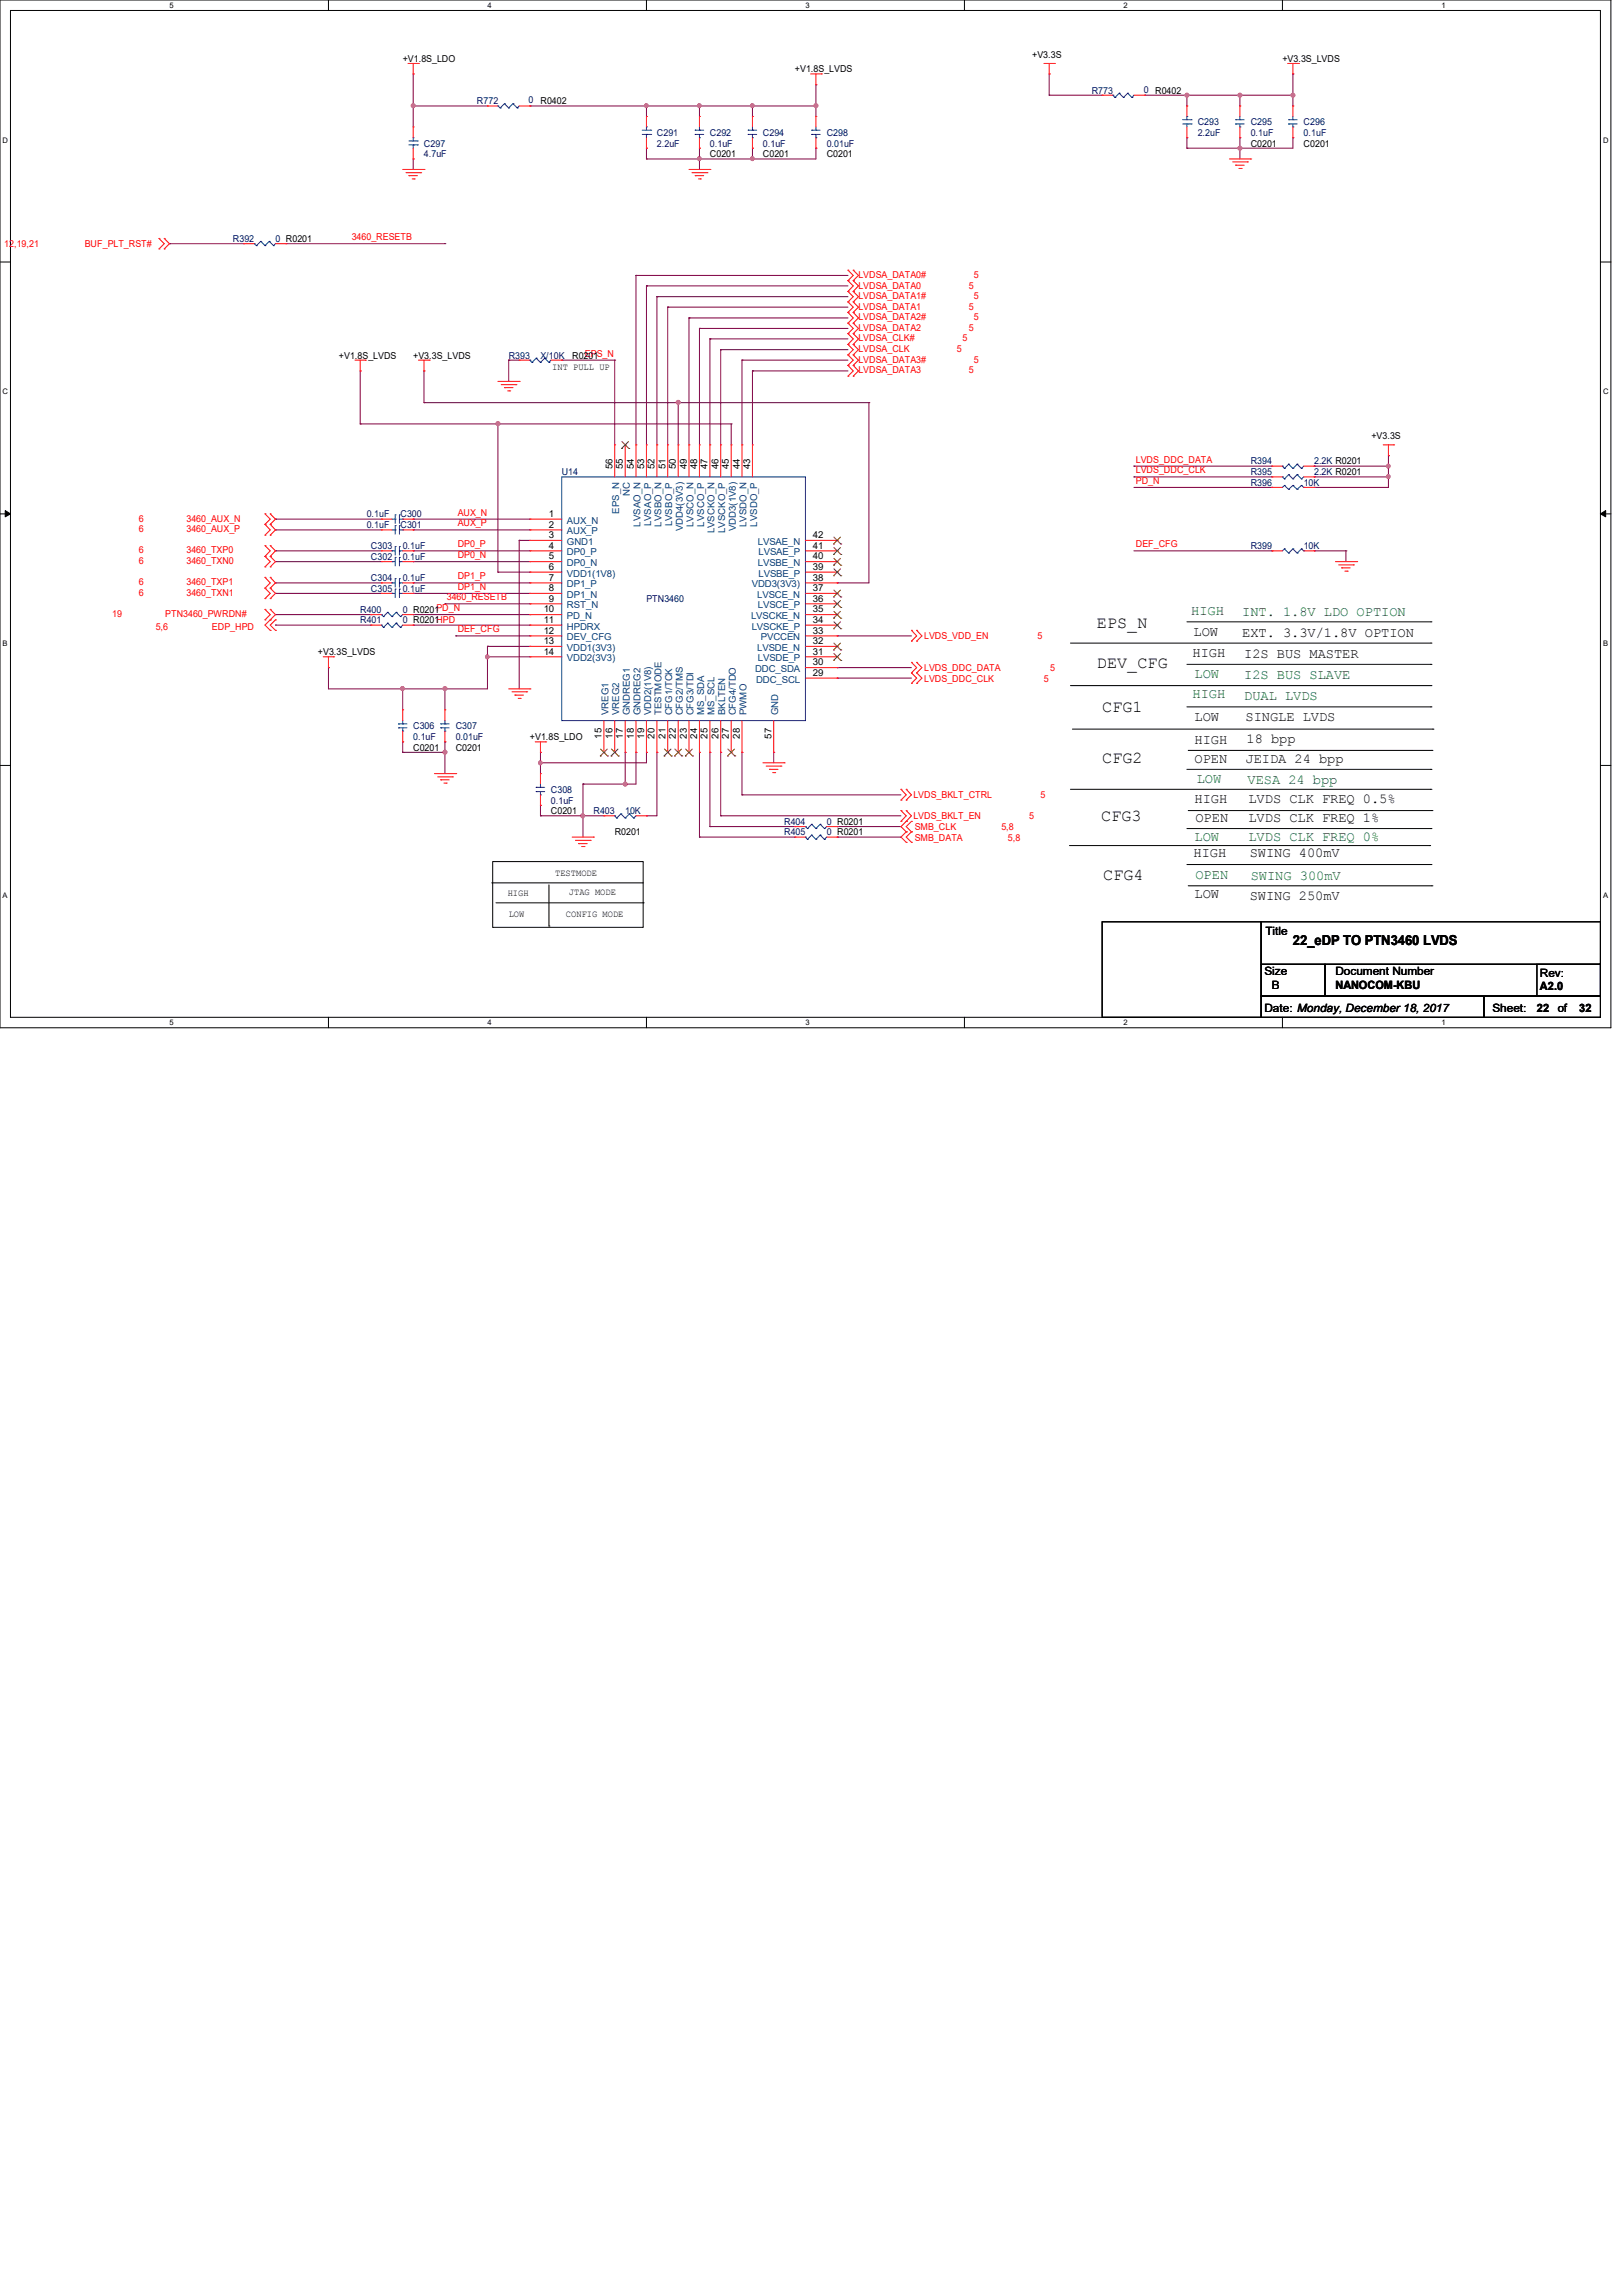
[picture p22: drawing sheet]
<svg xmlns="http://www.w3.org/2000/svg" width="210mm" height="297mm" viewBox="0 0 210 297" stroke-linecap="round" stroke-linejoin="round" font-family="sans-serif">
<defs><g id="words">
<g font-size="2.2">
<text x="141.9" y="81.3">EPS_N</text>
<text x="141.9" y="86.4">DEV_CFG</text>
<text x="142.6" y="92.2">CFG1</text>
<text x="142.6" y="98.7">CFG2</text>
<text x="142.5" y="106.3">CFG3</text>
<text x="142.7" y="113.8">CFG4</text>
</g>
<g font-size="1.8" fill="#008000">
<text x="154.1" y="79.5">HIGH</text>
<text x="160.7" y="79.7">INT. 1.8V LDO OPTION</text>
<text x="154.6" y="87.8">LOW</text>
<text x="161" y="87.9">I2S BUS SLAVE</text>
<text x="154.3" y="90.4">HIGH</text>
<text x="161" y="90.6">DUAL LVDS</text>
<text x="154.9" y="101.4">LOW</text>
<text x="161.4" y="101.5">VESA 24 bpp</text>
<text x="154.6" y="108.8">LOW</text>
<text x="154.7" y="113.7">OPEN</text>
<text x="161.5" y="108.8">LVDS CLK FREQ 0%</text>
<text x="161.8" y="113.8">SWING 300mV</text>
</g>
<g font-size="1.8">
<text x="154.4" y="82.3">LOW</text>
<text x="160.7" y="82.4">EXT. 3.3V/1.8V OPTION</text>
<text x="154.3" y="85">HIGH</text>
<text x="161" y="85.2">I2S BUS MASTER</text>
<text x="154.6" y="93.3">LOW</text>
<text x="161.2" y="93.3">SINGLE LVDS</text>
<text x="154.6" y="98.8">OPEN</text>
<text x="154.6" y="96.3">HIGH</text>
<text x="161.2" y="98.8">JEIDA 24 bpp</text>
<text x="161.3" y="96.1">18 bpp</text>
<text x="154.6" y="104">HIGH</text>
<text x="154.7" y="106.4">OPEN</text>
<text x="161.5" y="104">LVDS CLK FREQ 0.5%</text>
<text x="161.5" y="106.4">LVDS CLK FREQ 1%</text>
<text x="154.4" y="111">HIGH</text>
<text x="161.7" y="111">SWING 400mV</text>
<text x="154.6" y="116.2">LOW</text>
<text x="161.7" y="116.5">SWING 250mV</text>
<text x="167.3" y="122.3">22_eDP TO PTN3460 LVDS</text>
</g>
<g font-size="1.5">
<text x="163.7" y="120.9">Title</text>
<text x="163.6" y="130.9">Date: Monday, December 18, 2017</text>
<text x="163.6" y="126.2">Size</text>
<text x="164.6" y="127.9">B</text>
<text x="172.8" y="126.2">Document Number</text>
<text x="172.8" y="127.9">NANOCOM-KBU</text>
<text x="193.1" y="130.9">Sheet:</text>
<text x="198.9" y="130.9">22</text>
<text x="199.3" y="126.4">Rev:</text>
<text x="199.3" y="128.1">A2.0</text>
<text x="201.6" y="130.9">of</text>
<text x="204.3" y="130.9">32</text>
</g>
<g font-size="1.2">
<text x="52.1" y="8">+V1.8S_LDO</text>
<text x="102.9" y="9.4">+V1.8S_LVDS</text>
<text x="133.6" y="7.5">+V3.3S</text>
<text x="165.9" y="8">+V3.3S_LVDS</text>
<text x="69.9" y="13.5">R0402</text>
<text x="91.9" y="20.3">C0201</text>
<text x="98.7" y="20.3">C0201</text>
<text x="107" y="20.3">C0201</text>
<text x="161.8" y="19">C0201</text>
<text x="168.7" y="19">C0201</text>
<text x="43.9" y="46.4">+V1.8S_LVDS</text>
<text x="53.5" y="46.4">+V3.3S_LVDS</text>
<text x="71.5" y="47.9">INT PULL UP</text>
<text x="74" y="46.4">R0201</text>
<text x="177.5" y="56.8">+V3.3S</text>
<text x="79.2" y="60.7" transform="rotate(-90 79.2 60.7)">56</text>
<text x="80.6" y="60.7" transform="rotate(-90 80.6 60.7)">55</text>
<text x="82" y="60.7" transform="rotate(-90 82 60.7)">54</text>
<text x="83.4" y="60.7" transform="rotate(-90 83.4 60.7)">53</text>
<text x="84.7" y="60.7" transform="rotate(-90 84.7 60.7)">52</text>
<text x="86.1" y="60.7" transform="rotate(-90 86.1 60.7)">51</text>
<text x="87.5" y="60.7" transform="rotate(-90 87.5 60.7)">50</text>
<text x="88.9" y="60.7" transform="rotate(-90 88.9 60.7)">49</text>
<text x="90.2" y="60.7" transform="rotate(-90 90.2 60.7)">48</text>
<text x="91.6" y="60.7" transform="rotate(-90 91.6 60.7)">47</text>
<text x="93" y="60.7" transform="rotate(-90 93 60.7)">46</text>
<text x="94.3" y="60.7" transform="rotate(-90 94.3 60.7)">45</text>
<text x="95.7" y="60.7" transform="rotate(-90 95.7 60.7)">44</text>
<text x="97.1" y="60.7" transform="rotate(-90 97.1 60.7)">43</text>
<text x="71" y="66.9">1</text>
<text x="71" y="68.3">2</text>
<text x="71" y="69.6">3</text>
<text x="71" y="71">4</text>
<text x="105.2" y="69.6">42</text>
<text x="105.2" y="71">41</text>
<text x="71" y="77.9">9</text>
<text x="71" y="73.7">6</text>
<text x="71" y="72.4">5</text>
<text x="71" y="76.5">8</text>
<text x="71" y="75.1">7</text>
<text x="105.2" y="75.1">38</text>
<text x="105.2" y="77.9">36</text>
<text x="105.2" y="76.5">37</text>
<text x="105.2" y="73.7">39</text>
<text x="105.2" y="72.4">40</text>
<text x="70.4" y="80.6">11</text>
<text x="70.4" y="79.2">10</text>
<text x="70.4" y="82">12</text>
<text x="70.4" y="83.4">13</text>
<text x="105.2" y="83.4">32</text>
<text x="105.2" y="82">33</text>
<text x="105.2" y="80.6">34</text>
<text x="105.2" y="79.2">35</text>
<text x="41.1" y="84.8">+V3.3S_LVDS</text>
<text x="70.4" y="84.7">14</text>
<text x="105.2" y="87.5">29</text>
<text x="105.2" y="84.7">31</text>
<text x="105.2" y="86.1">30</text>
<text x="68.6" y="95.8">+V1.8S_LDO</text>
<text x="77.9" y="95.6" transform="rotate(-90 77.9 95.6)">15</text>
<text x="79.2" y="95.6" transform="rotate(-90 79.2 95.6)">16</text>
<text x="80.6" y="95.6" transform="rotate(-90 80.6 95.6)">17</text>
<text x="82" y="95.6" transform="rotate(-90 82 95.6)">18</text>
<text x="83.4" y="95.6" transform="rotate(-90 83.4 95.6)">19</text>
<text x="84.7" y="95.6" transform="rotate(-90 84.7 95.6)">20</text>
<text x="86.1" y="95.6" transform="rotate(-90 86.1 95.6)">21</text>
<text x="87.5" y="95.6" transform="rotate(-90 87.5 95.6)">22</text>
<text x="88.9" y="95.6" transform="rotate(-90 88.9 95.6)">23</text>
<text x="90.2" y="95.6" transform="rotate(-90 90.2 95.6)">24</text>
<text x="91.6" y="95.6" transform="rotate(-90 91.6 95.6)">25</text>
<text x="93" y="95.6" transform="rotate(-90 93 95.6)">26</text>
<text x="94.3" y="95.6" transform="rotate(-90 94.3 95.6)">27</text>
<text x="95.7" y="95.6" transform="rotate(-90 95.7 95.6)">28</text>
<text x="99.8" y="95.6" transform="rotate(-90 99.8 95.6)">57</text>
<text x="53.5" y="97.2">C0201</text>
<text x="59" y="97.2">C0201</text>
<text x="71.3" y="105.4">C0201</text>
<text x="71.8" y="113.3">TESTMODE</text>
<text x="79.5" y="108.1">R0201</text>
<text x="65.7" y="115.9">HIGH</text>
<text x="65.8" y="118.7">LOW</text>
<text x="73.2" y="118.7">CONFIG MODE</text>
<text x="73.6" y="115.8">JTAG MODE</text>
</g>
<g font-size="1.2" fill="#000080">
<text x="148" y="12">0 R0402</text>
<text x="61.7" y="13.5">R772</text>
<text x="68.4" y="13.3">0</text>
<text x="85" y="17.6">C291</text>
<text x="91.9" y="17.6">C292</text>
<text x="98.7" y="17.6">C294</text>
<text x="107" y="17.6">C298</text>
<text x="141.3" y="12.1">R773</text>
<text x="155" y="16.2">C293</text>
<text x="155" y="17.6">2.2uF</text>
<text x="161.8" y="16.2">C295</text>
<text x="161.8" y="17.6">0.1uF</text>
<text x="168.7" y="16.2">C296</text>
<text x="168.7" y="17.6">0.1uF</text>
<text x="54.9" y="19">C297</text>
<text x="54.9" y="20.3">4.7uF</text>
<text x="85" y="19">2.2uF</text>
<text x="91.9" y="19">0.1uF</text>
<text x="98.7" y="19">0.1uF</text>
<text x="107" y="19">0.01uF</text>
<text x="30.1" y="31.3">R392</text>
<text x="35.6" y="31.3">0 R0201</text>
<text x="65.8" y="46.4">R393</text>
<text x="69.9" y="46.4">X/10K</text>
<text x="72.7" y="61.5">U14</text>
<text x="161.8" y="62.9">R396</text>
<text x="161.8" y="60.1">R394</text>
<text x="161.8" y="61.5">R395</text>
<text x="168.7" y="62.9">10K</text>
<text x="170.1" y="60.1">2.2K R0201</text>
<text x="170.1" y="61.5">2.2K R0201</text>
<text x="47.5" y="68.3">0.1uF</text>
<text x="47.5" y="67">0.1uF</text>
<text x="48" y="71.1">C303</text>
<text x="51.8" y="68.3">C301</text>
<text x="51.8" y="67">C300</text>
<text x="52.1" y="71.1">0.1uF</text>
<text x="161.8" y="71.1">R399</text>
<text x="168.7" y="71.1">10K</text>
<text x="48" y="76.6">C305</text>
<text x="48" y="75.2">C304</text>
<text x="48" y="72.4">C302</text>
<text x="52.1" y="76.6">0.1uF</text>
<text x="52.1" y="75.2">0.1uF</text>
<text x="52.1" y="72.4">0.1uF</text>
<text x="83.6" y="77.9">PTN3460</text>
<text x="46.6" y="79.3">R400</text>
<text x="46.6" y="80.7">R401</text>
<text x="52.1" y="79.3">0 R0201PD_N</text>
<text x="52.1" y="80.7">0 R0201HPD</text>
<text x="53.5" y="94.4">C306</text>
<text x="53.5" y="95.8">0.1uF</text>
<text x="59" y="94.4">C307</text>
<text x="59" y="95.8">0.01uF</text>
<text x="71.3" y="102.6">C308</text>
<text x="71.3" y="104">0.1uF</text>
<text x="76.8" y="105.4">R403</text>
<text x="80.9" y="105.4">10K</text>
<text x="101.5" y="106.7">R404</text>
<text x="107" y="106.7">0 R0201</text>
<text x="101.5" y="108.1">R405</text>
<text x="107" y="108.1">0 R0201</text>
</g>
<g font-size="1.2" fill="#f00">
<text x=".6" y="32">12,19,21</text>
<text x="11" y="32">BUF_PLT_RST#</text>
<text x="45.5" y="31.1">3460_RESETB</text>
<text x="111.1" y="36">LVDSA_DATA0#</text>
<text x="126" y="36">5</text>
<text x="111.1" y="37.3">LVDSA_DATA0</text>
<text x="111.1" y="38.7">LVDSA_DATA1#</text>
<text x="111.1" y="40.1">LVDSA_DATA1</text>
<text x="111.1" y="41.4">LVDSA_DATA2#</text>
<text x="125.4" y="37.3">5</text>
<text x="125.4" y="40.1">5</text>
<text x="126" y="38.7">5</text>
<text x="126" y="41.4">5</text>
<text x="75.7" y="46.1">EPS_N</text>
<text x="111.1" y="42.8">LVDSA_DATA2</text>
<text x="111.1" y="44.2">LVDSA_CLK#</text>
<text x="111.1" y="45.6">LVDSA_CLK</text>
<text x="111.1" y="46.9">LVDSA_DATA3#</text>
<text x="123.8" y="45.6">5</text>
<text x="124.5" y="44.2">5</text>
<text x="125.4" y="42.8">5</text>
<text x="126" y="46.9">5</text>
<text x="111.1" y="48.3">LVDSA_DATA3</text>
<text x="125.4" y="48.3">5</text>
<text x="147" y="59.9">LVDS_DDC_DATA</text>
<text x="147" y="61.3">LVDS_DDC_CLK</text>
<text x="147" y="62.6">PD_N</text>
<text x="17.9" y="71.6">6</text>
<text x="17.9" y="67.5">6</text>
<text x="17.9" y="68.9">6</text>
<text x="24.1" y="71.6">3460_TXP0</text>
<text x="24.1" y="67.5">3460_AUX_N</text>
<text x="24.1" y="68.9">3460_AUX_P</text>
<text x="59.2" y="66.7">AUX_N</text>
<text x="59.2" y="68.1">AUX_P</text>
<text x="59.2" y="70.8">DP0_P</text>
<text x="147" y="70.8">DEF_CFG</text>
<text x="17.9" y="73">6</text>
<text x="17.9" y="75.7">6</text>
<text x="17.9" y="77.1">6</text>
<text x="24.1" y="73">3460_TXN0</text>
<text x="24.1" y="75.7">3460_TXP1</text>
<text x="24.1" y="77.1">3460_TXN1</text>
<text x="57.8" y="77.7">3460_RESETB</text>
<text x="59.2" y="72.2">DP0_N</text>
<text x="59.2" y="75">DP1_P</text>
<text x="59.2" y="76.3">DP1_N</text>
<text x="14.5" y="79.8">19</text>
<text x="20.2" y="81.5">5,6</text>
<text x="21.4" y="79.8">PTN3460_PWRDN#</text>
<text x="27.4" y="81.5">EDP_HPD</text>
<text x="59.2" y="81.8">DEF_CFG</text>
<text x="119.6" y="82.7">LVDS_VDD_EN</text>
<text x="134.3" y="82.7">5</text>
<text x="119.6" y="88.2">LVDS_DDC_CLK</text>
<text x="119.6" y="86.9">LVDS_DDC_DATA</text>
<text x="135.1" y="88.2">5</text>
<text x="135.9" y="86.9">5</text>
<text x="118.2" y="103.3">LVDS_BKLT_CTRL</text>
<text x="118.2" y="106">LVDS_BKLT_EN</text>
<text x="118.4" y="107.4">SMB_CLK</text>
<text x="129.6" y="107.4">5,8</text>
<text x="133.2" y="106">5</text>
<text x="134.7" y="103.3">5</text>
<text x="118.4" y="108.8">SMB_DATA</text>
<text x="130.4" y="108.8">5,8</text>
</g>
<g font-size="1.2" fill="#004080">
<text x="81.5" y="64.2" transform="rotate(-90 81.5 64.2)">NC</text>
<text x="73.4" y="67.8">AUX_N</text>
<text x="73.4" y="69.2">AUX_P</text>
<text x="73.4" y="70.5">GND1</text>
<text x="73.4" y="71.9">DP0_P</text>
<text x="80.1" y="66.5" transform="rotate(-90 80.1 66.5)">EPS_N</text>
<text x="82.9" y="68.2" transform="rotate(-90 82.9 68.2)">LVSAO_N</text>
<text x="84.2" y="68.1" transform="rotate(-90 84.2 68.1)">LVSAO_P</text>
<text x="85.6" y="68.2" transform="rotate(-90 85.6 68.2)">LVSBO_N</text>
<text x="87" y="68.1" transform="rotate(-90 87 68.1)">LVSBO_P</text>
<text x="88.3" y="68.7" transform="rotate(-90 88.3 68.7)">VDD4(3V3)</text>
<text x="89.7" y="68.2" transform="rotate(-90 89.7 68.2)">LVSCO_N</text>
<text x="91.1" y="68.2" transform="rotate(-90 91.1 68.2)">LVSCO_P</text>
<text x="92.5" y="69" transform="rotate(-90 92.5 69)">LVSCKO_N</text>
<text x="93.9" y="69" transform="rotate(-90 93.9 69)">LVSCKO_P</text>
<text x="95.2" y="68.7" transform="rotate(-90 95.2 68.7)">VDD3(1V8)</text>
<text x="96.6" y="68.2" transform="rotate(-90 96.6 68.2)">LVSDO_N</text>
<text x="98" y="68.2" transform="rotate(-90 98 68.2)">LVSDO_P</text>
<text x="98.1" y="70.5">LVSAE_N</text>
<text x="98.2" y="71.9">LVSAE_P</text>
<text x="73.4" y="74.6">VDD1(1V8)</text>
<text x="73.4" y="73.3">DP0_N</text>
<text x="73.4" y="77.4">DP1_N</text>
<text x="73.4" y="76">DP1_P</text>
<text x="97.3" y="76">VDD3(3V3)</text>
<text x="98" y="77.4">LVSCE_N</text>
<text x="98.1" y="73.3">LVSBE_N</text>
<text x="98.2" y="74.6">LVSBE_P</text>
<text x="73.4" y="78.7">RST_N</text>
<text x="73.4" y="81.5">HPDRX</text>
<text x="73.4" y="80.1">PD_N</text>
<text x="73.4" y="82.9">DEV_CFG</text>
<text x="97.2" y="80.1">LVSCKE_N</text>
<text x="97.3" y="81.5">LVSCKE_P</text>
<text x="98.1" y="78.7">LVSCE_P</text>
<text x="98.5" y="82.9">PVCCEN</text>
<text x="73.4" y="84.2">VDD1(3V3)</text>
<text x="73.4" y="85.6">VDD2(3V3)</text>
<text x="97.7" y="87">DDC_SDA</text>
<text x="97.8" y="88.3">DDC_SCL</text>
<text x="98" y="84.2">LVSDE_N</text>
<text x="98.1" y="85.6">LVSDE_P</text>
<text x="78.7" y="92.6" transform="rotate(-90 78.7 92.6)">VREG1</text>
<text x="80.1" y="92.6" transform="rotate(-90 80.1 92.6)">VREG2</text>
<text x="81.5" y="92.6" transform="rotate(-90 81.5 92.6)">GNDREG1</text>
<text x="82.9" y="92.6" transform="rotate(-90 82.9 92.6)">GNDREG2</text>
<text x="84.2" y="92.6" transform="rotate(-90 84.2 92.6)">VDD2(1V8)</text>
<text x="85.6" y="92.6" transform="rotate(-90 85.6 92.6)">TESTMODE</text>
<text x="87" y="92.6" transform="rotate(-90 87 92.6)">CFG1/TCK</text>
<text x="88.3" y="92.6" transform="rotate(-90 88.3 92.6)">CFG2/TMS</text>
<text x="89.7" y="92.6" transform="rotate(-90 89.7 92.6)">CFG3/TDI</text>
<text x="91.1" y="92.6" transform="rotate(-90 91.1 92.6)">MS_SDA</text>
<text x="92.5" y="92.6" transform="rotate(-90 92.5 92.6)">MS_SCL</text>
<text x="93.9" y="92.6" transform="rotate(-90 93.9 92.6)">BKLTEN</text>
<text x="95.2" y="92.6" transform="rotate(-90 95.2 92.6)">CFG4/TDO</text>
<text x="96.6" y="92.6" transform="rotate(-90 96.6 92.6)">PWMO</text>
<text x="100.7" y="92.6" transform="rotate(-90 100.7 92.6)">GND</text>
</g>
<g font-size="1">
<text x="21.9" y="1">5</text>
<text x="63.1" y="1">4</text>
<text x="104.2" y="1">3</text>
<text x="145.4" y="1">2</text>
<text x="186.5" y="1">1</text>
<text x=".3" y="18.5">D</text>
<text x="207.4" y="18.5">D</text>
<text x=".3" y="51.1">C</text>
<text x="207.4" y="51.1">C</text>
<text x=".3" y="83.7">B</text>
<text x="207.4" y="83.7">B</text>
<text x=".3" y="116.2">A</text>
<text x="207.4" y="116.2">A</text>
<text x="21.9" y="132.7">5</text>
<text x="63.1" y="132.7">4</text>
<text x="104.2" y="132.7">3</text>
<text x="145.4" y="132.7">2</text>
<text x="186.5" y="132.7">1</text>
</g>
</g></defs>
<path d="M0 0h208.4v133h-208.4zM1.4 1.4h205.7v130.3h-205.7z" fill="none" stroke="#000" stroke-width=".13"/>
<g fill="#fff">
<path d="M21.9 .1h.6v1.1h-.6z"/>
<path d="M21.9 131.8h.6v1.1h-.6z"/>
</g>
<path d="M42.5 0v1.4M42.5 131.7v1.3" fill="none" stroke="#000" stroke-width=".13"/>
<g fill="#fff">
<path d="M63.1 .1h.5v1.1h-.5z"/>
<path d="M63.1 131.8h.5v1.1h-.5z"/>
</g>
<path d="M83.7 0v1.4M83.7 131.7v1.3" fill="none" stroke="#000" stroke-width=".13"/>
<g fill="#fff">
<path d="M104.2 .1h.6v1.1h-.6z"/>
<path d="M104.2 131.8h.6v1.1h-.6z"/>
</g>
<path d="M124.8 0v1.4M124.8 131.7v1.3" fill="none" stroke="#000" stroke-width=".13"/>
<g fill="#fff">
<path d="M145.4 .1h.5v1.1h-.5z"/>
<path d="M145.4 131.8h.5v1.1h-.5z"/>
</g>
<path d="M165.9 0v1.4M165.9 131.7v1.3" fill="none" stroke="#000" stroke-width=".13"/>
<g fill="#fff">
<path d="M186.5 .1h.6v1.1h-.6z"/>
<path d="M186.5 131.8h.6v1.1h-.6z"/>
<path d="M.3 17.6h.8v1.1h-.8z"/>
<path d="M207.4 17.6h.8v1.1h-.8z"/>
<path d="M.3 50.2h.8v1.1h-.8z"/>
<path d="M207.4 50.2h.8v1.1h-.8z"/>
</g>
<path d="M0 33.9h1.4M207.1 33.9h1.3" fill="none" stroke="#000" stroke-width=".13"/>
<g fill="#fff">
<path d="M.3 82.8h.7v1.1h-.7z"/>
<path d="M207.4 82.8h.7v1.1h-.7z"/>
</g>
<path d="M0 66.5h1.4M207.1 66.5h1.3" fill="none" stroke="#000" stroke-width=".13"/>
<path d="M.7 66.1l.7 .4-.7 .4zM207.1 66.5l.7-.4v.8z" fill="#000" stroke="#000" stroke-width=".13"/>
<g fill="#fff">
<path d="M.3 115.3h.7v1.1h-.7z"/>
<path d="M207.4 115.3h.7v1.1h-.7z"/>
</g>
<g fill="none" stroke="#000" stroke-width=".13">
<path d="M0 99.1h1.4M138.5 83.2h46.7M138.5 88.7h46.7M138.8 94.4h46.6M153.6 80.5h31.6M153.6 86h31.6M153.6 91.5h31.6M153.6 99.6h31.6M153.8 97.1h31.5M185.2 83.2h.1M185.2 88.7h.1M185.2 80.5h.1"/>
<path d="M185.2 86h.1M185.2 91.5h.1M185.2 99.6h.1M185.3 97.1h.1M185.4 94.4h.1M207.1 99.1h1.3M63.6 114.3h19.5M63.8 111.5h19.4v8.5h-19.4zM64.2 116.8h19M71 119.8h.1M71 114.5v5.3M83.1 114.3h.1"/>
<path d="M83.2 116.8h.1M138.4 109.4h46.6M138.5 102.2h46.7M142.6 119.3h20.6v12.4h-20.6zM153.6 107.2h31.6M153.6 111.9h31.6M153.8 104.9h31.5M153.8 114.6h31.5M163.2 119.3h43.9v5.5h-43.9zM185 109.4h.1M185.2 102.2h.1M185.2 107.2h.1"/>
<path d="M185.2 111.9h.1M185.3 104.9h.1M185.3 114.6h.1M163.2 124.8h8.2v4.1h-8.2zM163.2 128.9h28.8v2.8h-28.8zM171.4 124.8h35.7v4.1h-35.7zM192 128.9h15.1v2.8h-15.1zM198.9 124.8h8.2v4.1h-8.2z"/>
</g>
<g fill="none" stroke="#800040" stroke-width=".13">
<path d="M53.5 9.6h.1M53.5 13.7h.1M53.5 13.7h9.6M53.5 9.6v6.8M68.6 13.7h.1M68.6 13.7h37M83.7 13.7h.1M83.7 19.2h.1M83.7 13.7v1.4M83.7 19.2v1.4M90.5 13.7h.1M90.5 19.2h.1"/>
<path d="M90.5 13.7v1.4M90.5 19.2v2.7M97.4 19.2h.1M97.4 13.7h.1M97.4 13.7v1.4M97.4 19.2v1.4M105.6 11h.1M105.6 19.2h.1M105.6 13.7h.1M105.6 19.2v1.4h-21.9M105.6 11v4.1M135.8 9.6h.1"/>
<path d="M135.8 12.3h.1M135.8 12.3h6.8M135.8 9.6v2.7M148.1 12.3h.1M148.1 12.3h19.2M153.6 12.3h.1M153.6 17.8h.1M153.6 19.2h.1M153.6 12.3v1.4M153.6 17.8v1.4M160.4 12.3h.1M160.4 17.8h.1"/>
<path d="M160.4 19.2h.1M160.4 12.3v1.4M160.4 17.8v2.8M167.3 12.3h.1M167.3 17.8h.1M167.3 9.6h.1M167.3 9.6v4.1M167.3 17.8v1.4h-13.7M21.9 31.5h.1M21.9 31.5h9.6M37 31.5h20.6M53.5 20.6h.1"/>
<path d="M53.5 20.6v1.3M57.6 31.5h.1M82.3 35.6h.1M82.3 35.6v22M82.3 35.6h27.4M83.7 37h.1M83.7 20.6h.1M83.7 37v20.6M83.7 37h26M85 38.4h.1M85 38.4v19.2M85 38.4h24.7"/>
<path d="M86.4 39.8h.1M86.4 39.8v17.8M86.4 39.8h23.3M90.5 20.6h.1M97.4 20.6h.1M46.6 54.9h.1M46.6 48h.1M46.6 54.9h48M46.6 48v6.9M54.9 52.1h.1M54.9 48h.1M54.9 52.1h57.5"/>
<path d="M54.9 48v4.1M64.4 54.9h.1M64.4 54.9v19.1M65.8 46.6h.1M65.8 46.6h1.4M65.8 46.6v2.8M72.7 46.6h.1M72.7 46.6h6.8M79.5 46.6h.1M79.5 46.6v11M87.8 52.1h.1M87.8 52.1v5.5"/>
<path d="M89.2 41.1h.1M89.2 41.1v16.5M89.2 41.1h20.5M90.5 42.5h.1M90.5 42.5v15.1M90.5 42.5h19.2M91.9 43.9h.1M91.9 43.9v13.7M91.9 43.9h17.8M93.3 45.3h.1M93.3 45.3v12.3M93.3 45.3h16.4"/>
<path d="M94.6 54.9h.1M94.6 54.9v2.7M96 46.6h.1M96 46.6v11M96 46.6h13.7M97.4 48h.1M97.4 48v9.6M97.4 48h12.3M112.4 52.1h.1M112.4 52.1v23.3h-4.1M179.7 59h.1M179.7 59v4.1h-9.6"/>
<path d="M35.6 68.6h.1M35.6 67.2h.1M35.6 75.4h.1M35.6 72.7h.1M35.6 71.3h.1M35.6 76.8h.1M35.6 79.5h.1M35.6 68.6h13.8M35.6 67.2h13.8M35.6 71.3h13.8M35.6 72.7h13.8M35.6 75.4h13.8"/>
<path d="M35.6 76.8h13.8M35.6 79.5h12.4M53.5 67.2h.1M53.5 68.6h.1M53.5 71.3h.1M53.5 72.7h.1M53.5 75.4h.1M53.5 76.8h.1M53.5 79.5h.1M53.5 68.6h15.1M53.5 67.2h15.1M53.5 71.3h15.1"/>
<path d="M53.5 72.7h15.1M53.5 75.4h15.1M53.5 76.8h15.1M53.5 79.5h15.1M57.6 78.1h.1M57.6 78.1h11M64.4 74h.1M64.4 74h4.2M67.2 69.9h.1M67.2 69.9h1.4M67.2 69.9v19.3M108.3 75.4h.1"/>
<path d="M146.7 60.3h.1M146.7 61.7h.1M146.7 71.3h17.9M146.7 60.3h17.9M146.7 61.7h17.9M146.7 63.1h17.9M164.6 63.1h.1M164.6 71.3h.1M170.1 71.3h.1M170.1 60.3h.1M170.1 61.7h.1M170.1 63.1h.1"/>
<path d="M170.1 71.3h4.1M170.1 60.3h9.6M170.1 61.7h9.6M174.2 71.3h.1M174.2 71.3v1.4M179.7 61.7h.1M179.7 60.3h.1M35.6 80.9h.1M35.6 80.9h12.4M42.5 86.4h.1M52.1 89.2h.1M52.1 96h.1"/>
<path d="M52.1 97.4h.1M52.1 89.2v2.7M52.1 96v1.4M52.1 97.4h5.5M53.5 80.9h.1M53.5 80.9h15.1M57.6 97.4h.1M57.6 89.2h.1M57.6 96h.1M57.6 89.2v2.7M57.6 96v4.1M59 82.3h.1"/>
<path d="M59 82.3h9.6M63.1 83.7h.1M63.1 85h.1M63.1 83.7h5.5M63.1 83.7v5.5h-20.6v-2.8M63.1 85h5.5M69.9 98.7h.1M69.9 97.4h.1M69.9 97.4v2.7M80.9 97.4h.1M80.9 97.4v4.1M82.3 97.4h.1"/>
<path d="M82.3 97.4v4.1h-6.9M83.7 97.4h.1M83.7 97.4v1.3h-13.8M85 97.4h.1M85 97.4v8.2h-1.3M90.5 97.4h.1M90.5 97.4v10.9M91.9 97.4h.1M91.9 97.4v9.6M93.3 97.4h.1M93.3 97.4v8.2M96 97.4h.1"/>
<path d="M96 97.4v5.5M100.1 97.4h.1M100.1 97.4v1.3M108.3 82.3h.1M108.3 86.4h.1M108.3 87.8h.1M108.3 82.3h9.6M108.3 86.4h9.6M108.3 87.8h9.6M69.9 104.2h.1M69.9 105.6h.1M69.9 105.6h8.2"/>
<path d="M69.9 104.2v1.4M75.4 101.5h.1M75.4 105.6h.1M75.4 101.5v6.8M80.9 101.5h.1M83.7 105.6h.1M90.5 108.3h.1M90.5 108.3h12.4M91.9 107h.1M91.9 107h11M93.3 105.6h.1M93.3 105.6h23.3"/>
<path d="M96 102.9h.1M96 102.9h20.6M108.3 107h.1M108.3 108.3h.1M108.3 107h8.3M108.3 108.3h8.3"/>
</g>
<g fill="#f0f" stroke="#f0f" stroke-width=".13">
<circle cx="57.6" cy="89.1" r=".25"/>
<circle cx="52.1" cy="89.1" r=".25"/>
<circle cx="57.6" cy="97.3" r=".25"/>
<circle cx="80.9" cy="101.5" r=".25"/>
<circle cx="64.4" cy="54.8" r=".25"/>
<circle cx="69.9" cy="98.7" r=".24"/>
<circle cx="87.8" cy="52.1" r=".25"/>
<circle cx="63" cy="85" r=".24"/>
<circle cx="75.4" cy="105.6" r=".25"/>
<circle cx="90.5" cy="20.5" r=".24"/>
<circle cx="90.5" cy="13.7" r=".24"/>
<circle cx="105.6" cy="13.7" r=".25"/>
<circle cx="97.3" cy="13.7" r=".24"/>
<circle cx="53.5" cy="13.7" r=".25"/>
<circle cx="83.6" cy="13.7" r=".24"/>
<circle cx="97.3" cy="20.5" r=".24"/>
<circle cx="160.4" cy="12.3" r=".25"/>
<circle cx="153.6" cy="12.3" r=".25"/>
<circle cx="167.3" cy="12.3" r=".25"/>
<circle cx="160.4" cy="19.2" r=".25"/>
<circle cx="179.6" cy="60.3" r=".24"/>
<circle cx="179.6" cy="61.7" r=".24"/>
</g>
<g fill="none" stroke="#f00" stroke-width=".13">
<path d="M52.8 8.2h1.3M53.5 9.6h.1M53.5 16.4h.1M53.5 8.2v1.4M53.5 16.4v1.4M53.5 19.2v1.4M54.1 8.2h.1M63.1 13.7h.1M63.1 13.7h1.3M67.2 13.7h1.4M68.6 13.7h.1M83.7 19.2h.1"/>
<path d="M83.7 15.1h.1M83.7 15.1v1.3M83.7 17.8v1.4M90.5 15.1h.1M90.5 19.2h.1M90.5 15.1v1.3M90.5 17.8v1.4M97.4 15.1h.1M97.4 19.2h.1M97.4 15.1v1.3M97.4 17.8v1.4M104.9 9.6h1.4"/>
<path d="M105.6 11h.1M105.6 15.1h.1M105.6 19.2h.1M105.6 9.6v1.4M105.6 15.1v1.3M105.6 17.8v1.4M106.3 9.6h.1M135.1 8.2h1.3M135.8 9.6h.1M135.8 8.2v1.4M136.4 8.2h.1M142.6 12.3h.1"/>
<path d="M142.6 12.3h1.4M146.7 12.3h1.4M148.1 12.3h.1M153.6 17.8h.1M153.6 13.7h.1M153.6 13.7v1.4M153.6 16.4v1.4M160.4 13.7h.1M160.4 17.8h.1M160.4 13.7v1.4M160.4 16.4v1.4M166.6 8.2h1.4"/>
<path d="M167.3 9.6h.1M167.3 13.7h.1M167.3 17.8h.1M167.3 8.2v1.4M167.3 13.7v1.4M167.3 16.4v1.4M168 8.2h.1M20.6 32.2h.1M20.6 30.9h.1M20.6 30.9l.7 .6-.7 .7M21.3 30.9h.1M21.3 32.2h.1"/>
<path d="M21.3 30.9l.6 .6-.6 .7M31.5 31.5h.1M31.5 31.5h1.4M35.6 31.5h1.4M37 31.5h.1M52.1 21.9h2.8M52.5 22.4h1.9M52.9 22.7h.1M52.9 22.7h1.1M53.3 23.2h.3M53.5 20.6h.1M53.6 23.2h.1"/>
<path d="M54.4 22.4h.1M54.9 21.9h.1M89.2 21.9h2.7M89.5 22.4h2M90 22.7h.1M90 22.7h1.1M90.4 23.2h.2M90.6 23.2h.1M91.5 22.4h.1M91.9 21.9h.1M109.7 36.3h.1M109.7 35h.1"/>
<path d="M109.7 37.7h.1M109.7 39.1h.1M109.7 35l.7 .6-.7 .7M109.7 36.3l.7 .7-.7 .7M109.7 37.7l.7 .7-.7 .7M109.7 39.1l.7 .7-.7 .6M110.4 36.3h.1M110.4 35h.1M110.4 37.7h.1M110.4 39.1h.1M110.4 35l.7 .6-.7 .7M110.4 36.3l.7 .7-.7 .7"/>
<path d="M110.4 37.7l.7 .7-.7 .7M110.4 39.1l.7 .7-.7 .6M159.1 20.6h2.7M159.5 21h1.9M159.9 21.4h.1M159.9 21.4h1.1M160.3 21.8h.3M160.6 21.8h.1M161.4 21h.1M161.8 20.6h.1M45.9 46.6h1.4M46.6 48h.1"/>
<path d="M46.6 46.6v1.4M47.3 46.6h.1M54.1 46.6h1.4M54.9 48h.1M54.9 46.6v1.4M55.5 46.6h.1M64.4 49.4h2.8M64.9 49.8h1.9M65.3 50.2h.1M65.3 50.2h1.1M65.7 50.6h.3M66 50.6h.1"/>
<path d="M66.8 49.8h.1M67.2 49.4h.1M67.2 46.6h.1M67.2 46.6h1.4M71.3 46.6h1.4M72.7 46.6h.1M79.5 57.6h.1M79.5 57.6v4.1M80.9 57.6h.1M80.9 57.6v4.1M82.3 57.6h.1M82.3 57.6v4.1"/>
<path d="M83.7 57.6h.1M83.7 57.6v4.1M85 57.6h.1M85 57.6v4.1M86.4 57.6h.1M86.4 57.6v4.1M87.8 57.6h.1M87.8 57.6v4.1M89.2 57.6h.1M89.2 57.6v4.1M90.5 57.6h.1M90.5 57.6v4.1"/>
<path d="M91.9 57.6h.1M91.9 57.6v4.1M93.3 57.6h.1M93.3 57.6v4.1M94.6 57.6h.1M94.6 57.6v4.1M96 57.6h.1M96 57.6v4.1M97.4 57.6h.1M97.4 57.6v4.1M109.7 40.4h.1M109.7 41.8h.1"/>
<path d="M109.7 43.2h.1M109.7 44.6h.1M109.7 45.9h.1M109.7 47.3h.1M109.7 48.7h.1M109.7 40.4l.7 .7-.7 .7M109.7 41.8l.7 .7-.7 .7M109.7 43.2l.7 .7-.7 .7M109.7 44.6l.7 .7-.7 .6M109.7 45.9l.7 .7-.7 .7M109.7 47.3l.7 .7-.7 .7M110.4 40.4h.1"/>
<path d="M110.4 41.8h.1M110.4 43.2h.1M110.4 44.6h.1M110.4 45.9h.1M110.4 47.3h.1M110.4 48.7h.1M110.4 40.4l.7 .7-.7 .7M110.4 41.8l.7 .7-.7 .7M110.4 43.2l.7 .7-.7 .7M110.4 44.6l.7 .7-.7 .6M110.4 45.9l.7 .7-.7 .7M110.4 47.3l.7 .7-.7 .7"/>
<path d="M179 57.6h1.3M179.7 59h.1M179.7 57.6v1.4M180.3 57.6h.1M34.3 70.6h.1M34.3 72h.1M34.3 73.4h.1M34.3 74.7h.1M34.3 76.1h.1M34.3 77.5h.1M34.3 66.5h.1M34.3 67.9h.1"/>
<path d="M34.3 69.3h.1M34.3 78.9h.1M34.3 70.6l.7 .7-.7 .7M34.3 72l.7 .7-.7 .7M34.3 74.7l.7 .7-.7 .7M34.3 76.1l.7 .7-.7 .7M34.3 66.5l.7 .7-.7 .7M34.3 67.9l.7 .7-.7 .7M34.3 78.9l.7 .6-.7 .7M35 72h.1M35 70.6h.1M35 73.4h.1"/>
<path d="M35 76.1h.1M35 74.7h.1M35 77.5h.1M35 67.9h.1M35 66.5h.1M35 69.3h.1M35 78.9h.1M35 70.6l.6 .7-.6 .7M35 72l.6 .7-.6 .7M35 74.7l.6 .7-.6 .7M35 76.1l.6 .7-.6 .7M35 66.5l.6 .7-.6 .7"/>
<path d="M35 67.9l.6 .7-.6 .7M35 78.9l.6 .6-1.3 1.4 .7 .7M48 79.5h.1M48 79.5h1.4M49.4 71.3h.1M49.4 76.8h.1M49.4 75.4h.1M49.4 68.6h.1M49.4 67.2h.1M49.4 72.7h.1M49.4 72.7h1.3M49.4 71.3h1.3"/>
<path d="M49.4 76.8h1.3M49.4 75.4h1.3M49.4 67.2h1.3M49.4 68.6h1.3M52.1 72.7h1.4M52.1 71.3h1.4M52.1 76.8h1.4M52.1 75.4h1.4M52.1 67.2h1.4M52.1 68.6h1.4M52.1 79.5h1.4M53.5 71.3h.1"/>
<path d="M53.5 76.8h.1M53.5 75.4h.1M53.5 79.5h.1M53.5 68.6h.1M53.5 67.2h.1M53.5 72.7h.1M68.6 78.1h.1M68.6 74h.1M68.6 67.2h.1M68.6 68.6h.1M68.6 69.9h.1M68.6 71.3h.1"/>
<path d="M68.6 72.7h.1M68.6 76.8h.1M68.6 75.4h.1M68.6 79.5h.1M68.6 72.7h4.1M68.6 71.3h4.1M68.6 76.8h4.1M68.6 75.4h4.1M68.6 78.1h4.1M68.6 74h4.1M68.6 67.2h4.1M68.6 68.6h4.1"/>
<path d="M68.6 69.9h4.1M68.6 79.5h4.1M104.2 72.7h4.1M104.2 71.3h4.1M104.2 76.8h4.1M104.2 75.4h4.1M104.2 78.1h4.1M104.2 74h4.1M104.2 69.9h4.1M104.2 79.5h4.1M108.3 75.4h.1M108.3 79.5h.1"/>
<path d="M108.3 78.1h.1M108.3 76.8h.1M108.3 74h.1M108.3 69.9h.1M108.3 71.3h.1M108.3 72.7h.1M164.6 63.1h.1M164.6 71.3h.1M164.6 60.3h.1M164.6 61.7h.1M164.6 71.3h1.3M164.6 63.1h1.3"/>
<path d="M164.6 60.3h1.3M164.6 61.7h1.3M168.7 71.3h1.4M168.7 63.1h1.4M168.7 60.3h1.4M168.7 61.7h1.4M170.1 63.1h.1M170.1 71.3h.1M170.1 60.3h.1M170.1 61.7h.1M172.8 72.7h2.8M173.2 73.1h1.9"/>
<path d="M173.6 73.5h.1M173.6 73.5h1.1M174 73.9h.3M174.3 73.9h.1M175.1 73.1h.1M175.6 72.7h.1M34.3 80.2h.1M35 80.2h.1M35 81.6h.1M35.6 80.2h.1M35.6 81.6h.1M35.6 80.2l-.6 .7 .6 .7"/>
<path d="M41.8 85h1.4M42.5 86.4h.1M42.5 85v1.4M43.2 85h.1M48 80.9h.1M48 80.9h1.4M52.1 91.9h.1M52.1 96h.1M52.1 91.9v1.4M52.1 94.6v1.4M52.1 80.9h1.4M53.5 80.9h.1"/>
<path d="M57.6 91.9h.1M57.6 96h.1M57.6 91.9v1.4M57.6 94.6v1.4M65.8 89.2h2.8M66.3 89.5h1.9M66.6 90h.1M66.6 90h1.1M67.1 90.4h.2M67.3 90.4h.1M68.2 89.5h.1M68.6 89.2h.1"/>
<path d="M68.6 80.9h.1M68.6 82.3h.1M68.6 83.7h.1M68.6 85h.1M68.6 85h4.1M68.6 80.9h4.1M68.6 83.7h4.1M68.6 82.3h4.1M69.3 96h1.3M69.9 97.4h.1M69.9 96v1.4M70.6 96h.1"/>
<path d="M78.1 97.4h.1M78.1 93.3v4.1M79.5 97.4h.1M79.5 93.3v4.1M80.9 97.4h.1M80.9 93.3v4.1M82.3 97.4h.1M82.3 93.3v4.1M83.7 97.4h.1M83.7 93.3v4.1M85 97.4h.1M85 93.3v4.1"/>
<path d="M86.4 97.4h.1M86.4 93.3v4.1M87.8 97.4h.1M87.8 93.3v4.1M89.2 97.4h.1M89.2 93.3v4.1M90.5 97.4h.1M90.5 93.3v4.1M91.9 97.4h.1M91.9 93.3v4.1M93.3 97.4h.1M93.3 93.3v4.1"/>
<path d="M94.6 97.4h.1M94.6 93.3v4.1M96 97.4h.1M96 93.3v4.1M98.7 98.7h2.8M99.1 99.1h1.9M99.6 99.6h.1M99.6 99.6h1.1M100 100h.2M100.1 97.4h.1M100.1 93.3v4.1M100.2 100h.1"/>
<path d="M101 99.1h.1M101.5 98.7h.1M104.2 85h4.1M104.2 87.8h4.1M104.2 80.9h4.1M104.2 83.7h4.1M104.2 82.3h4.1M104.2 86.4h4.1M108.3 87.8h.1M108.3 85h.1M108.3 83.7h.1M108.3 82.3h.1"/>
<path d="M108.3 80.9h.1M108.3 86.4h.1M117.9 81.6h.1M117.9 83h.1M117.9 87.1h.1M117.9 88.4h.1M117.9 85.7h.1M117.9 81.6l.7 .7-.7 .7M117.9 87.1l.7 .7-.7 .6M117.9 85.7l.7 .7-.7 .7M118.6 81.6h.1M118.6 83h.1"/>
<path d="M118.6 87.1h.1M118.6 88.4h.1M118.6 85.7h.1M118.6 81.6l.7 .7-.7 .7M118.6 87.1l.7 .7-.7 .6M118.6 85.7l.7 .7-.7 .7M56.2 100.1h2.8M56.6 100.5h1.9M57 100.9h.1M57 100.9h1.1M57.4 101.3h.3M57.7 101.3h.1"/>
<path d="M58.5 100.5h.1M59 100.1h.1M69.9 100.1h.1M69.9 104.2h.1M69.9 100.1v1.4M69.9 102.9v1.3M74 108.3h2.8M74.5 108.8h1.9M74.9 109.2h.1M74.9 109.2h1.1M75.3 109.6h.3M75.6 109.6h.1"/>
<path d="M76.4 108.8h.1M76.8 108.3h.1M78.1 105.6h.1M78.1 105.6h1.4M82.3 105.6h1.4M83.7 105.6h.1M102.9 107h.1M102.9 108.3h.1M102.9 108.3h1.3M102.9 107h1.3M107 108.3h1.3M107 107h1.3"/>
<path d="M108.3 107h.1M108.3 108.3h.1M116.6 102.2h.1M116.6 103.5h.1M116.6 104.9h.1M116.6 106.3h.1M116.6 102.2l.7 .7-.7 .6M116.6 104.9l.7 .7-.7 .7M117.3 107.7h.1M117.3 109h.1M117.3 106.3h.1M117.3 102.2h.1"/>
<path d="M117.3 103.5h.1M117.3 104.9h.1M117.3 107.7l-.7 .6 .7 .7M117.3 106.3l-.7 .7 .7 .7M117.3 102.2l.6 .7-.6 .6M117.3 104.9l.6 .7-.6 .7M117.9 109h.1M117.9 107.7h.1M117.9 106.3h.1M117.9 107.7l-.6 .6 .6 .7M117.9 106.3l-.6 .7 .6 .7"/>
</g>
<g fill="none" stroke="#00f" stroke-width=".13">
<path d="M52.9 18.2h1.1M52.9 18.8h1.1M53.5 17.8h.1M53.5 18.8h.1M53.5 17.8v.4M53.5 18.8v.4M54 18.2h.1M54 18.8h.1M64.4 13.7h.1M64.4 13.7l.3 .3M64.7 14h.1M65.3 13.4h.1"/>
<path d="M65.3 13.4l-.6 .6M65.3 13.4l.5 .6M65.8 14h.1M66.4 13.4h.1M66.4 13.4l.5 .6M66.4 13.4l-.6 .6M66.9 14h.1M67.2 13.7l-.3 .3M83.1 17.4h1.1M83.1 16.8h1.1M83.7 16.4h.1M83.7 17.4h.1"/>
<path d="M83.7 16.4v.4M83.7 17.4v.4M84.2 16.8h.1M84.2 17.4h.1M90 17.4h.1M90 16.8h.1M90 17.4h1.1M90 16.8h1.1M90.5 17.8h.1M90.5 16.8h.1M90.5 16.4v.4M90.5 17.4v.4"/>
<path d="M96.8 17.4h.1M96.8 16.8h.1M96.8 17.4h1.1M96.8 16.8h1.1M97.4 17.8h.1M97.4 16.8h.1M97.4 16.4v.4M97.4 17.4v.4M105 17.4h.1M105 16.8h.1M105 17.4h1.1M105 16.8h1.1"/>
<path d="M105.6 17.8h.1M105.6 16.8h.1M105.6 16.4v.4M105.6 17.4v.4M144 12.3h.1M144 12.3l.3 .3M144.3 12.6h.1M144.8 12.1h.1M144.8 12.1l-.5 .5M144.8 12.1l.6 .5M145.4 12.6h.1M145.9 12.1h.1"/>
<path d="M145.9 12.1l.6 .5M145.9 12.1l-.5 .5M146.5 12.6h.1M146.7 12.3l-.2 .3M153 15.5h1.1M153 16h1.1M153.6 15.1h.1M153.6 16h.1M153.6 15.1v.4M153.6 16v.4M154.1 15.5h.1M154.1 16h.1"/>
<path d="M159.9 16h.1M159.9 15.5h.1M159.9 15.5h1.1M159.9 16h1.1M160.4 16.4h.1M160.4 15.5h.1M160.4 15.1v.4M160.4 16v.4M166.8 16h.1M166.8 15.5h.1M166.8 15.5h1.1M166.8 16h1.1"/>
<path d="M167.3 16.4h.1M167.3 15.5h.1M167.3 15.1v.4M167.3 16v.4M32.9 31.5h.1M32.9 31.5l.3 .3M33.2 31.8h.1M33.7 31.2h.1M33.7 31.2l-.5 .6M33.7 31.2l.6 .6M34.3 31.8h.1M34.8 31.2h.1"/>
<path d="M34.8 31.2l.6 .6M34.8 31.2l-.5 .6M35.4 31.8h.1M35.6 31.5l-.2 .3M68.6 46.6h.1M68.6 46.6l.2 .3M68.8 46.9h.1M69.4 46.4h.1M69.4 46.4l-.6 .5M69.4 46.4l.5 .5M69.9 46.9h.1M70.5 46.4h.1"/>
<path d="M70.5 46.4l.5 .5M70.5 46.4l-.6 .5M71 46.9h.1M71.3 46.6l-.3 .3M49.4 79.5h.1M49.4 79.5l.2 .3M49.6 79.8h.1M50.2 79.2h.1M50.2 79.2l-.6 .6M50.2 79.2l.5 .6M50.7 71.3h.1M50.7 76.8h.1"/>
<path d="M50.7 75.4h.1M50.7 79.8h.1M50.7 72.7h.1M50.7 71.3h.4M50.7 76.8h.4M50.7 75.4h.4M50.7 68.6h.4M50.7 67.2h.4M50.7 72.7h.4M51.1 70.7h.1M51.1 76.2h.1M51.1 74.9h.1"/>
<path d="M51.1 68h.1M51.1 68.6h.1M51.1 66.6h.1M51.1 67.2h.1M51.1 72.1h.1M51.1 66.6v1.1M51.1 68v1.1M51.1 70.7v1.1M51.1 72.1v1.1M51.1 74.9v1.1M51.1 76.2v1.1M51.3 79.2h.1"/>
<path d="M51.3 79.2l.5 .6M51.3 79.2l-.6 .6M51.7 70.7h.1M51.7 71.3h.1M51.7 76.2h.1M51.7 76.8h.1M51.7 74.9h.1M51.7 75.4h.1M51.7 68h.1M51.7 66.6h.1M51.7 72.1h.1M51.7 72.7h.1"/>
<path d="M51.7 71.3h.4M51.7 66.6v1.1M51.7 68v1.1M51.7 70.7v1.1M51.7 72.1v1.1M51.7 74.9v1.1M51.7 76.2v1.1M51.7 76.8h.4M51.7 75.4h.4M51.7 68.6h.4M51.7 67.2h.4M51.7 72.7h.4"/>
<path d="M51.8 79.8h.1M52.1 68.6h.1M52.1 67.2h.1M52.1 79.5l-.3 .3M72.7 61.7h31.5v31.6h-31.5zM165.9 60.3h.1M165.9 61.7h.1M165.9 60.3l.3 .3M165.9 61.7l.3 .3M166.2 62.8h.1M166.2 71h.1M166.2 60.6h.1"/>
<path d="M166.2 62h.1M166.2 62.8l-.3 .3M166.2 62.8l.6 .5M166.2 71l-.3 .3M166.2 71l.6 .6M166.8 63.3h.1M166.8 71.6h.1M166.8 60.1h.1M166.8 61.4h.1M166.8 60.1l-.6 .5M166.8 60.1l.5 .5M166.8 61.4l-.6 .6"/>
<path d="M166.8 61.4l.5 .6M167.3 62.8h.1M167.3 71h.1M167.3 60.6h.1M167.3 62h.1M167.3 62.8l-.5 .5M167.3 62.8l.6 .5M167.3 71l-.5 .6M167.3 71l.6 .6M167.9 63.3h.1M167.9 71.6h.1M167.9 60.1h.1"/>
<path d="M167.9 61.4h.1M167.9 60.1l.5 .5M167.9 60.1l-.6 .5M167.9 61.4l.5 .6M167.9 61.4l-.6 .6M168.4 62.8h.1M168.4 71h.1M168.4 60.6h.1M168.4 62h.1M168.4 62.8l-.5 .5M168.4 62.8l.3 .3M168.4 71l-.5 .6"/>
<path d="M168.4 71l.3 .3M168.7 63.1h.1M168.7 71.3h.1M168.7 60.3l-.3 .3M168.7 61.7l-.3 .3M49.4 80.9h.1M49.4 80.9l.2 .3M49.6 81.2h.1M50.2 80.6h.1M50.2 80.6l-.6 .6M50.2 80.6l.5 .6M50.7 81.2h.1"/>
<path d="M51.3 80.6h.1M51.3 80.6l.5 .6M51.3 80.6l-.6 .6M51.6 94.2h.1M51.6 93.7h.1M51.6 94.2h1.1M51.6 93.7h1.1M51.8 81.2h.1M52.1 94.6h.1M52.1 93.7h.1M52.1 93.3v.4M52.1 94.2v.4"/>
<path d="M52.1 80.9l-.3 .3M57 94.2h.1M57 93.7h.1M57 94.2h1.1M57 93.7h1.1M57.6 94.6h.1M57.6 93.7h.1M57.6 93.3v.4M57.6 94.2v.4M69.4 102.4h.1M69.4 101.9h.1M69.4 102.4h1.1"/>
<path d="M69.4 101.9h1.1M69.9 102.9h.1M69.9 101.9h.1M69.9 101.5v.4M69.9 102.4v.5M79.5 105.6h.1M79.5 105.6l.3 .3M79.8 105.9h.1M80.3 105.3h.1M80.3 105.3l-.5 .6M80.3 105.3l.6 .6M80.9 105.9h.1"/>
<path d="M81.4 105.3h.1M81.4 105.3l.6 .6M81.4 105.3l-.5 .6M82 105.9h.1M82.3 105.6l-.3 .3M104.2 107h.1M104.2 108.3h.1M104.2 107l.3 .2M104.2 108.3l.3 .3M104.5 107.2h.1M104.5 108.6h.1M105 106.7h.1"/>
<path d="M105 108.1h.1M105 106.7l-.5 .5M105 106.7l.6 .5M105 108.1l-.5 .5M105 108.1l.6 .5M105.6 107.2h.1M105.6 108.6h.1M106.1 106.7h.1M106.1 108.1h.1M106.1 106.7l.6 .5M106.1 106.7l-.5 .5M106.1 108.1l.6 .5"/>
<path d="M106.1 108.1l-.5 .5M106.7 107.2h.1M106.7 108.6h.1M107 107l-.3 .2M107 108.3l-.3 .3"/>
</g>
<g fill="none" stroke="#804000" stroke-width=".13">
<path d="M80.4 58h.1M80.5 57.1l.9 .9M81.3 57.1l-.9 .9M81.4 58h.1M107.9 78.6h.1M107.9 77.3h.1M107.9 74.5h.1M107.9 70.4h.1M107.9 71.8h.1M107.9 73.2h.1M107.9 79.1l.9 .9M107.9 77.7l.9 .9"/>
<path d="M107.9 76.4l.9 .9M107.9 73.6l.9 .9M107.9 69.5l.9 .9M107.9 70.9l.9 .9M107.9 72.3l.9 .9M108.8 79.1l-.9 .9M108.8 77.7l-.9 .9M108.8 76.4l-.9 .9M108.8 73.6l-.9 .9M108.8 69.5l-.9 .9M108.8 70.9l-.9 .9M108.8 72.3l-.9 .9"/>
<path d="M108.8 78.6h.1M108.8 77.3h.1M108.8 74.5h.1M108.8 70.4h.1M108.8 71.8h.1M108.8 73.2h.1M77.7 97.8h.1M77.7 96.9l.9 .9M78.6 96.9l-.9 .9M78.6 97.8h.1M79.1 97.8h.1M79.1 96.9l.9 .9"/>
<path d="M80 96.9l-.9 .9M80 97.8h.1M85.9 97.8h.1M86 96.9l.9 .9M86.8 96.9l-.9 .9M86.9 97.8h.1M87.3 97.8h.1M87.3 96.9l.9 .9M88.2 96.9l-.9 .9M88.2 97.8h.1M88.7 97.8h.1M88.7 96.9l.9 .9"/>
<path d="M89.6 96.9l-.9 .9M89.6 97.8h.1M94.1 97.8h.1M94.2 96.9l.9 .9M95 96.9l-.9 .9M95.1 97.8h.1M107.9 85.5h.1M107.9 84.1h.1M107.9 81.4h.1M107.9 80h.1M107.9 84.6l.9 .9M107.9 83.2l.9 .9"/>
<path d="M107.9 80.5l.9 .9M108.8 83.2l-.9 .9M108.8 84.6l-.9 .9M108.8 80.5l-.9 .9M108.8 85.5h.1M108.8 84.1h.1M108.8 81.4h.1M108.8 80h.1"/>
</g>
<use href="#words"/>
</svg>
